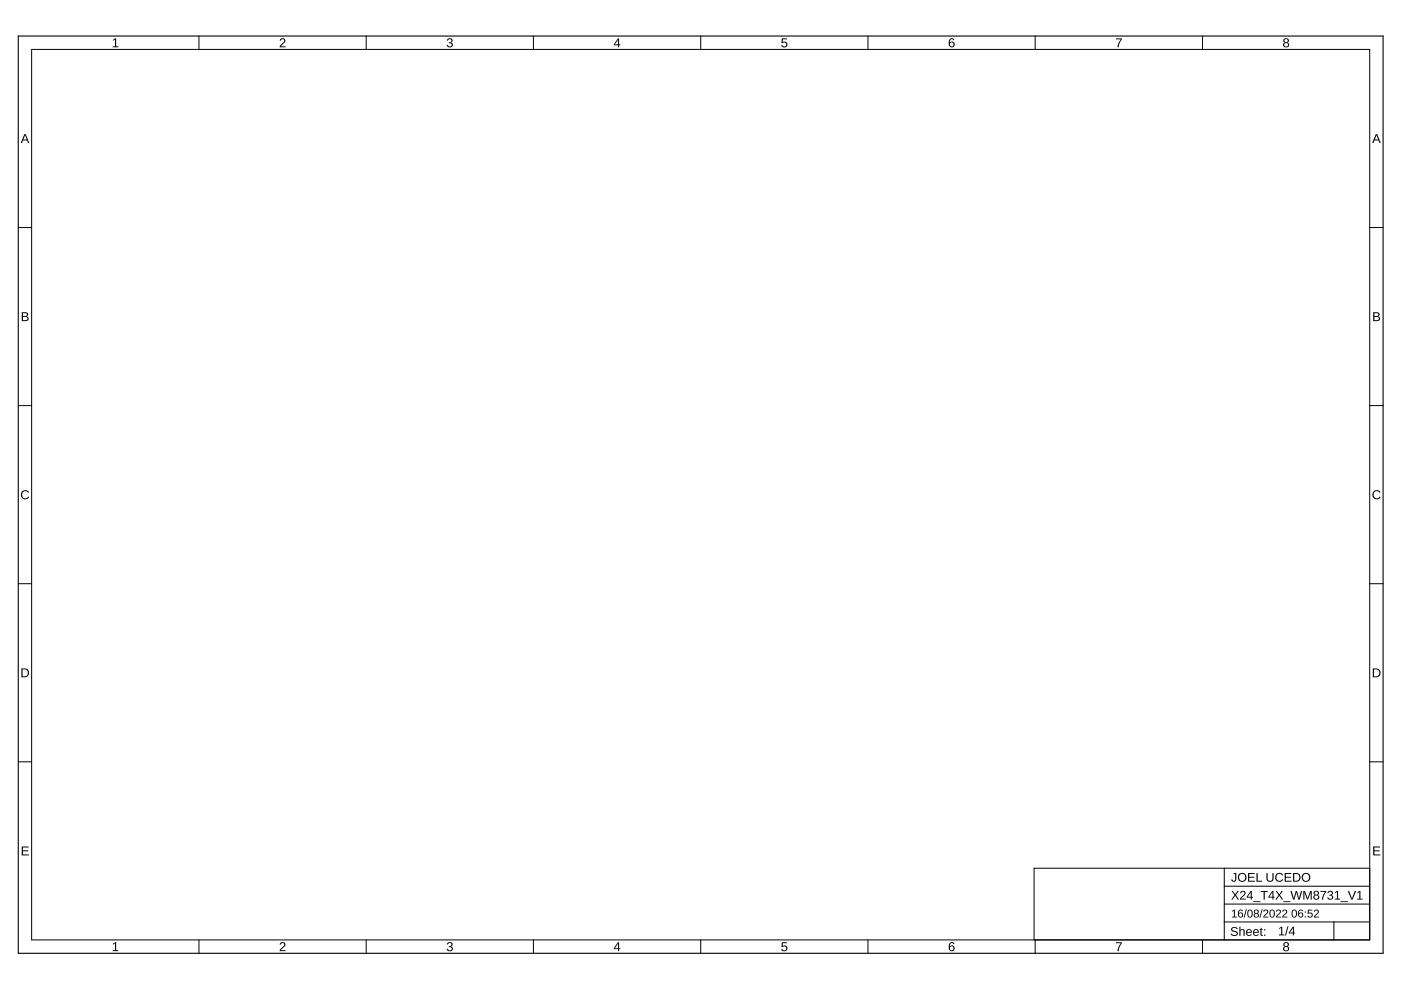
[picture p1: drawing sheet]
<svg xmlns="http://www.w3.org/2000/svg" width="297mm" height="210mm" viewBox="0 0 297 210" stroke-linecap="round" stroke-linejoin="round" font-family="sans-serif">
<g fill="#000">
<path d="M24 8.4l.6-.3v1.7h.5v.2h-1.2v-.2h.5v-1.4l-.4 .3zM59.5 8.2a.61 .61 0 0 1 .9 .2 .61 .61 0 0 1-.3 .9l-.5 .5h.9v.2h-1.2l.1-.3 .5-.5a.41 .41 0 0 0 .4-.6 .41 .41 0 0 0-.7-.1l-.1 .1h-.2zM94.9 8.2a.54 .54 0 0 1 .9 0 .54 .54 0 0 1-.2 .9 .55 .55 0 0 1 .3 .8 .55 .55 0 0 1-.9 .1l-.3-.5h.3a.39 .39 0 0 0 .5 .4 .39 .39 0 0 0 .1-.6l-.4-.1v-.2a.37 .37 0 0 0 .5-.2 .37 .37 0 0 0-.3-.5 .37 .37 0 0 0-.4 .3h-.3zM165.8 8.1h1v.2h-.8l-.1 .6a.65 .65 0 0 1 1 .3 .65 .65 0 0 1-.4 .9 .65 .65 0 0 1-.9-.5h.3a.42 .42 0 0 0 .6 .2 .42 .42 0 0 0 .1-.7 .42 .42 0 0 0-.7 .1h-.2zM236.6 8.1h1.2l-.5 1.3-.1 .6h-.3l.1-.5 .6-1.2h-1zM4.7 104.2a.95 .95 0 0 1 1.5 .2l-.3 .1a.73 .73 0 0 0-1.1-.1 .73 .73 0 0 0 .2 1.2h.2a.65 .65 0 0 0 .8-.3l.2 .1a.97 .97 0 0 1-1.5 .3 .97 .97 0 0 1 0-1.5zM291.2 104.2a.95 .95 0 0 1 1.5 .2l-.2 .1a.73 .73 0 0 0-1.2-.1 .73 .73 0 0 0 .3 1.2h.1a.65 .65 0 0 0 .8-.3l.2 .1a.97 .97 0 0 1-1.4 .3 .97 .97 0 0 1-.1-1.5zM4.6 179.5h1.4v.2h-1.1v.6h1.1v.2h-1.1v.7h1.2v.2h-1.5zM236.6 199.8h1.2l-.5 1.2-.1 .7h-.3l.1-.5 .6-1.2h-1zM291.1 179.5h1.5v.2h-1.2v.6h1.1v.2h-1.1v.7h1.2v.2h-1.5zM24 200.1l.6-.3v1.7h.5v.2h-1.2v-.2h.5v-1.5l-.4 .3zM59.5 199.9a.61 .61 0 0 1 .9 .1 .61 .61 0 0 1-.3 .9l-.5 .6h.9v.2h-1.2l.1-.3 .5-.6a.41 .41 0 0 0 .4-.5 .41 .41 0 0 0-.7-.2l-.1 .2-.2-.1z"/>
<path d="M94.9 199.9a.54 .54 0 0 1 .9 0 .54 .54 0 0 1-.2 .8 .55 .55 0 0 1 .3 .8 .55 .55 0 0 1-.9 .1l-.3-.4h.3a.39 .39 0 0 0 .5 .3 .39 .39 0 0 0 .1-.6l-.4-.1v-.2a.37 .37 0 0 0 .5-.2 .37 .37 0 0 0-.3-.5 .37 .37 0 0 0-.4 .4l-.3-.1zM165.8 199.8h1v.2h-.8l-.1 .6a.65 .65 0 0 1 1 .3 .65 .65 0 0 1-.4 .9 .65 .65 0 0 1-.9-.6h.3a.42 .42 0 0 0 .6 .2 .42 .42 0 0 0 .1-.6 .42 .42 0 0 0-.7 0h-.2z"/>
<path d="M131 8.1h.3v1.3h.2v.2h-.2v.4h-.3v-.4h-.9zM131 8.4l-.6 1h.6z"/>
<path d="M201.4 8.2l.2-.1a.55 .55 0 0 1 .7 .4h-.2a.45 .45 0 0 0-.6-.1 .45 .45 0 0 0-.1 .7 .61 .61 0 0 1 .9 0 .61 .61 0 0 1-.3 .9 .61 .61 0 0 1-.8-.4v-.8zM201.3 9.4a.45 .45 0 0 0 .9 0 .45 .45 0 0 0-.9 0z"/>
<path d="M272.2 8.2a.54 .54 0 0 1 .9 0 .54 .54 0 0 1-.2 .8 .54 .54 0 0 1 .2 .9 .54 .54 0 0 1-.8 0 .54 .54 0 0 1 .1-.9l-.3-.3zM272.3 8.6a.35 .35 0 0 0 .7 0 .35 .35 0 0 0-.7 0zM272.3 9.5a.4 .4 0 0 0 .8 0 .4 .4 0 0 0-.8 0z"/>
<path d="M5.2 28.4h.3l.7 1.9h-.2l-.3-.5h-.8l-.2 .5h-.3zM5.3 28.6l-.3 1h.7z"/>
<path d="M291.7 28.4h.3l.7 1.9h-.2l-.2-.5h-.9l-.2 .5h-.3zM291.8 28.6l-.3 1h.7z"/>
<path d="M4.6 66.2a1.23 1.23 0 0 1 1.3 .3v.3l-.3 .3a.52 .52 0 0 1 .5 .6 .52 .52 0 0 1-.7 .4h-.8zM4.9 66.4v.6h.6l.2-.2-.1-.3zM4.9 67.2v.7h.7l.2-.2-.2-.5z"/>
<path d="M291.1 66.2a1.23 1.23 0 0 1 1.4 .3v.3l-.4 .3a.52 .52 0 0 1 .5 .6 .52 .52 0 0 1-.7 .4h-.8zM291.4 66.4v.6h.6l.2-.2-.1-.3zM291.4 67.2v.7h.7l.2-.2-.2-.5z"/>
<path d="M4.5 141.7h.7a.95 .95 0 0 1 1 .9 .95 .95 0 0 1-1 1h-.7zM4.8 141.9v1.5a.8 .8 0 0 0 1.1-.7 .8 .8 0 0 0-1.1-.8z"/>
<path d="M291.1 141.7h.6a.95 .95 0 0 1 1 .9 .95 .95 0 0 1-.9 1h-.7zM291.3 141.9v1.5a.8 .8 0 0 0 1.1-.7 .8 .8 0 0 0-1.1-.8z"/>
<path d="M261.2 193.1l.6-.2v1.5h.4v.1h-1v-.1h.4v-1.3l-.4 .2zM262.7 192.9h.2a.48 .48 0 0 1 .6 .3l-.6-.1-.2 .6a.53 .53 0 0 1 .8 .1 .53 .53 0 0 1-.2 .7 .53 .53 0 0 1-.8-.3v-.7zM262.6 194a.4 .4 0 0 0 .8 0 .4 .4 0 0 0-.8 0zM264.2 192.8h.1l-.4 1.8h-.2zM264.7 192.9a.62 .62 0 0 1 .7 .1 .62 .62 0 0 1 .2 .7 .62 .62 0 0 1-.6 .9 .62 .62 0 0 1-.6-.9zM264.9 193.1a.94 .94 0 0 0 .1 1.3 .83 .83 0 0 0 0-1.4zM266 193a.49 .49 0 0 1 .7-.1 .49 .49 0 0 1 0 .7l-.1 .1a.48 .48 0 0 1 .1 .7 .48 .48 0 0 1-.7 0 .48 .48 0 0 1 .1-.7l-.2-.3zM266.1 193.3a.31 .31 0 0 0 .6 0 .31 .31 0 0 0-.6 0zM266 194.1a.35 .35 0 0 0 .7 0 .35 .35 0 0 0-.7 0zM267.5 192.8h.2l-.5 1.8h-.2zM268 193a.53 .53 0 0 1 .8 .1 .53 .53 0 0 1-.3 .8l-.4 .5h.8v.1h-1.1l.5-.7a.36 .36 0 0 0 .4-.5 .36 .36 0 0 0-.6-.1l-.3 .1zM269.4 192.9a.62 .62 0 0 1 .7 .1 .62 .62 0 0 1 .2 .7 .62 .62 0 0 1-.6 .9 .62 .62 0 0 1-.6-.9zM269.6 193.1a.94 .94 0 0 0 .1 1.3 .83 .83 0 0 0 0-1.4zM270.7 193a.53 .53 0 0 1 .8 .1 .53 .53 0 0 1-.3 .8l-.5 .5h.9v.1h-1.1l.5-.7a.36 .36 0 0 0 .4-.5 .36 .36 0 0 0-.6-.1l-.3 .1zM272 193a.53 .53 0 0 1 .8 .1 .53 .53 0 0 1-.2 .8l-.5 .5h.8v.1h-1.1l.6-.7a.36 .36 0 0 0 .3-.5 .36 .36 0 0 0-.6-.1l-.2 .1zM274.1 192.9a.62 .62 0 0 1 .7 .1 .62 .62 0 0 1 .2 .7 .62 .62 0 0 1-.6 .9 .62 .62 0 0 1-.6-.9zM274.2 193.1a.94 .94 0 0 0 .2 1.3 .83 .83 0 0 0 0-1.4zM275.5 192.9h.1a.48 .48 0 0 1 .7 .3l-.7-.1-.2 .6a.53 .53 0 0 1 .8 .1 .53 .53 0 0 1-.2 .7 .53 .53 0 0 1-.7-.3l-.1-.7zM275.4 194a.36 .36 0 0 0 .7 0 .36 .36 0 0 0-.7 0zM276.6 193.3h.3v.2h-.3zM276.6 194.3h.3v.2h-.3zM277.3 192.9h.9v.2h-.7v.5a.57 .57 0 0 1 .8 .2 .57 .57 0 0 1-.4 .8 .57 .57 0 0 1-.7-.4l.2-.1a.37 .37 0 0 0 .5 .2 .37 .37 0 0 0 .1-.6 .37 .37 0 0 0-.6 .1h-.2zM278.7 193a.53 .53 0 0 1 .9 .1 .53 .53 0 0 1-.3 .8l-.5 .5h.9v.1h-1.1l.5-.7a.36 .36 0 0 0 .3-.5 .36 .36 0 0 0-.6-.1l-.2 .1z"/>
<path d="M261.5 185.1h.6v1.3a.55 .55 0 0 1-.5 .6 .55 .55 0 0 1-.6-.5l.3-.1a.3 .3 0 0 0 .3 .4 .3 .3 0 0 0 .3-.4v-1.1h-.4zM262.4 186a.95 .95 0 0 1 1.9 0 .95 .95 0 0 1-1.9 0zM262.9 185.5a.74 .74 0 0 0 .1 1.2 .74 .74 0 0 0 1.1-.5 .74 .74 0 0 0-.7-.9zM264.6 185.1h1.4v.2h-1.1v.6h1v.2h-1v.6h1.2v.2h-1.5zM266.4 185.1h.2v1.6h1v.2h-1.2zM268.5 185.1h.3v1.2a.51 .51 0 0 0 .5 .5 .51 .51 0 0 0 .5-.6v-1.1h.2v1.2a.76 .76 0 0 1-.7 .7 .76 .76 0 0 1-.8-.7zM270.6 185.3a.92 .92 0 0 1 1.4 .2l-.2 .1a.68 .68 0 0 0-1 0 .68 .68 0 0 0 .1 1 .68 .68 0 0 0 1-.2l.2 .1a.94 .94 0 0 1-1.5 .3 .94 .94 0 0 1 0-1.5zM272.4 185.1h1.4v.2h-1.2v.6h1.1v.2h-1.1v.6h1.2v.2h-1.4zM274.2 185.1h.6a.92 .92 0 0 1 .9 .9 .92 .92 0 0 1-.9 .9h-.6zM274.4 185.3v1.4a.78 .78 0 0 0 1.1-.7 .78 .78 0 0 0-1.1-.7zM275.9 186a.95 .95 0 0 1 1.9 0 .95 .95 0 0 1-1.9 0zM276.4 185.5a.74 .74 0 0 0 .1 1.2 .74 .74 0 0 0 1.1-.5 .74 .74 0 0 0-.7-.9z"/>
<path d="M261.1 188.9h.3l.5 .7 .5-.7h.3l-.7 .9 .7 .9h-.3l-.5-.8-.6 .8h-.2l.7-.9zM263.1 189a.59 .59 0 0 1 .9 .1 .59 .59 0 0 1-.3 .9l-.5 .5h.9v.2h-1.2l.1-.3 .5-.5a.4 .4 0 0 0 .3-.5 .4 .4 0 0 0-.6-.2v.2h-.3zM265.2 188.9h.2v1.2h.3v.2h-.3v.4h-.2v-.4h-.9zM265.2 189.2l-.7 .9h.7zM265.7 191.1h1.6v.2h-1.6zM267.3 188.9h1.5v.2h-.6v1.6h-.3v-1.6h-.6zM269.8 188.9h.2v1.2h.3v.2h-.3v.4h-.2v-.4h-.9zM269.8 189.2l-.7 .9h.7zM270.4 188.9h.3l.5 .7 .5-.7h.3l-.6 .9 .7 .9h-.3l-.6-.8-.5 .8h-.3l.7-.9zM272.1 191.1h1.5v.2h-1.5zM273.6 188.9h.3l.4 1.6 .4-1.6h.3l.4 1.6 .4-1.6h.3l-.5 1.8h-.3l-.4-1.5-.5 1.5h-.3zM276.3 188.9h.4l.5 1.6 .6-1.6h.3v1.8h-.2v-1.6l-.6 1.6h-.2l-.6-1.6 .1 1.6h-.3zM278.7 189a.53 .53 0 0 1 .8 0 .53 .53 0 0 1-.2 .8 .53 .53 0 0 1 .2 .8 .53 .53 0 0 1-.8 0 .53 .53 0 0 1 .1-.8l-.3-.3zM278.7 189.4a.35 .35 0 0 0 .7 0 .35 .35 0 0 0-.7 0zM278.7 190.2a.4 .4 0 0 0 .8 0 .4 .4 0 0 0-.8 0zM280 188.9h1.2l-.6 1.2-.1 .6h-.2l.1-.4 .5-1.2h-.9zM281.6 189a.52 .52 0 0 1 .9 0 .52 .52 0 0 1-.3 .8 .54 .54 0 0 1 .4 .8 .54 .54 0 0 1-.9 .1l-.3-.4 .2-.1a.37 .37 0 0 0 .6 .4 .37 .37 0 0 0 .1-.6l-.5-.1v-.2a.36 .36 0 0 0 .6-.2 .36 .36 0 0 0-.3-.5 .36 .36 0 0 0-.4 .4h-.3zM283 189.2l.7-.3v1.6h.4v.2h-1.1v-.2h.5v-1.4l-.5 .3zM284.2 191.1h1.6v.2h-1.6zM285.8 188.9h.2l.6 1.6 .7-1.6h.2l-.7 1.8h-.3zM287.8 189.2l.6-.3v1.6h.5v.2h-1.2v-.2h.5v-1.4l-.4 .3z"/>
<path d="M261.2 196.7a.85 .85 0 0 1 1.2 .3h-.2a.42 .42 0 0 0-.5-.3 .42 .42 0 0 0-.3 .5l.2 .1a.63 .63 0 0 1 .7 .2 .63 .63 0 0 1 0 .8l-.6 .1a.67 .67 0 0 1-.8-.4l.3-.1a.49 .49 0 0 0 .5 .4 .49 .49 0 0 0 .4-.6l-.4-.1a.52 .52 0 0 1-.6-.3 .52 .52 0 0 1 .1-.6zM262.8 196.5h.2v.8a.47 .47 0 0 1 .5-.3 .47 .47 0 0 1 .4 .5v.9h-.2v-.9a.34 .34 0 0 0-.4-.4 .34 .34 0 0 0-.3 .5v.8h-.2zM264.3 197.2a.64 .64 0 0 1 .8-.2 .64 .64 0 0 1 .3 .8h-1a.41 .41 0 0 0 .3 .4 .41 .41 0 0 0 .5-.1h.2a.71 .71 0 0 1-1.1 .1 .71 .71 0 0 1 0-1zM264.5 197.3l-.1 .3h.8l-.2-.4zM265.8 197.2a.64 .64 0 0 1 .8-.2 .64 .64 0 0 1 .3 .8h-1a.41 .41 0 0 0 .3 .4 .41 .41 0 0 0 .5-.1h.2a.71 .71 0 0 1-1.1 .1 .71 .71 0 0 1 0-1zM266 197.3l-.1 .3h.8l-.3-.4zM267.3 196.7h.2v.3h.2v.2h-.2v.9v.1h.3v.2l-.5-.1-.1-1.1h-.1v-.2h.1zM268 197h.3v.3h-.3zM268 198.2h.3v.2h-.3z"/>
<path d="M271.2 196.8l.7-.3v1.6h.4v.2h-1.1v-.2h.4v-1.4l-.4 .3zM273 196.4h.2l-.5 2h-.3zM274.1 196.5h.2v1.2h.3v.2h-.3v.4h-.2v-.4h-.9zM274.1 196.8l-.6 .9h.6z"/>
<path d="M131 199.8h.3v1.3h.2v.1h-.2v.5h-.3v-.5h-.9zM131 200.1l-.6 1h.6z"/>
<path d="M201.4 199.9l.2-.1a.55 .55 0 0 1 .7 .3l-.2 .1a.45 .45 0 0 0-.6-.1 .45 .45 0 0 0-.1 .6 .61 .61 0 0 1 .9 .1 .61 .61 0 0 1-.3 .9 .61 .61 0 0 1-.8-.4v-.8zM201.3 201a.45 .45 0 0 0 .9 0 .45 .45 0 0 0-.9 0z"/>
<path d="M272.2 199.9a.54 .54 0 0 1 .9-.1 .54 .54 0 0 1-.2 .9 .54 .54 0 0 1 .2 .8 .54 .54 0 0 1-.8 0 .54 .54 0 0 1 .1-.8l-.3-.3zM272.3 200.2a.35 .35 0 0 0 .7 0 .35 .35 0 0 0-.7 0zM272.3 201.1a.4 .4 0 0 0 .8 0 .4 .4 0 0 0-.8 0z"/>
</g>
<g fill="none" stroke="#000" stroke-width=".21">
<path d="M6.7 10.5h283.7v188.8h-283.7zM42.2 7.6v2.9M77.6 7.6v2.9M113.1 7.6v2.9M148.6 7.6v2.9M184 7.6v2.9M219.5 7.6v2.9M255 7.6v2.9M3.9 48.2h2.8M290.4 48.2h2.8M3.9 86h2.8M290.4 86h2.8"/>
<path d="M3.9 123.8h2.8M290.4 123.8h2.8M3.9 161.5h2.8M290.4 161.5h2.8M42.2 199.3v2.8M77.6 199.3v2.8M113.1 199.3v2.8M148.6 199.3v2.8M184 199.3v2.8M219.5 199.3v2.8M255 199.3v2.8M259.6 195.5h30.8"/>
<path d="M259.6 184.1v15.2M259.6 191.7h30.8M259.6 187.9h30.8M282.8 195.5v3.8M290.4 184.1h-71.2v15.2"/>
</g>
<path d="M3.9 7.6h289.3v194.5h-289.3z" fill="none" stroke="#000" stroke-width=".23"/>
</svg>
